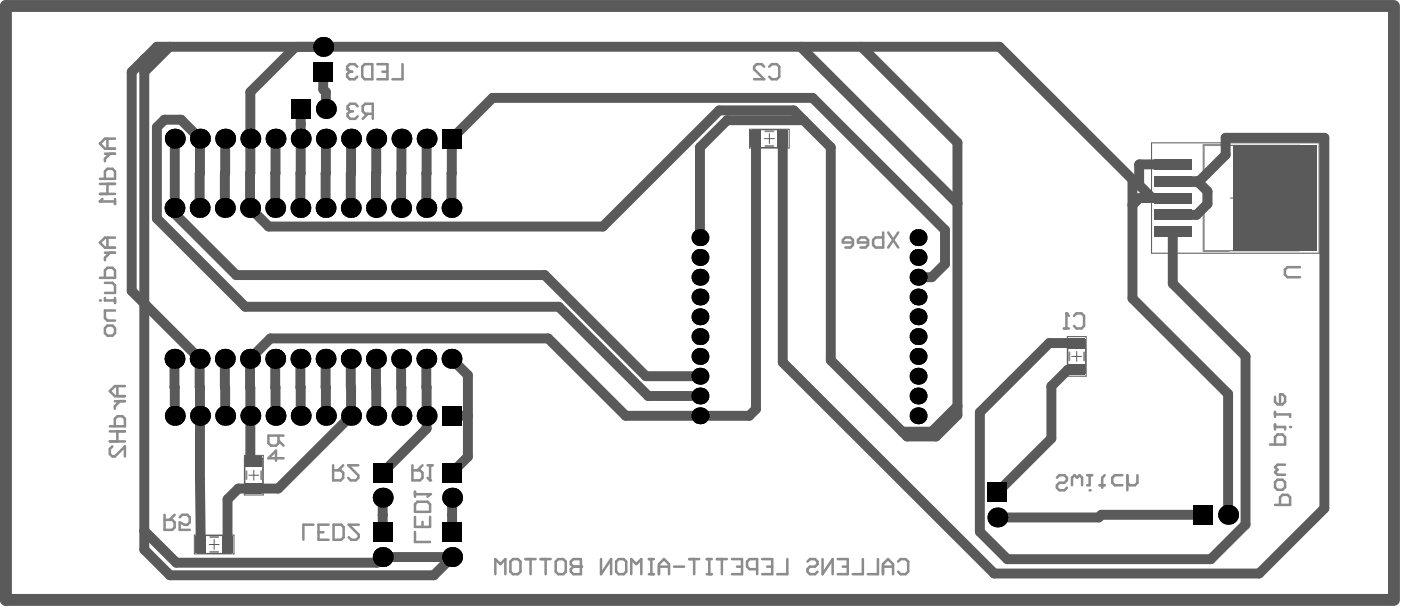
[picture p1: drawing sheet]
<svg xmlns="http://www.w3.org/2000/svg" width="471mm" height="204mm" viewBox="0 0 471 204" stroke-linecap="round" stroke-linejoin="round" font-family="sans-serif">
<g fill="none" stroke="#5a5a5a" stroke-width=".34">
<path d="M251.8 43.4h13.3v6.3h-13.3zM252.8 43.6h11.3v6h-11.3zM256.8 46.6h3.3M258.4 44.9v3.3M386.8 48h56.3v37.1h-56.3zM404.3 48.8h32.1v35.4h-32.1zM413.3 66.5h3.3M415 64.9v3.3M358.5 113.1h6.3v13.3h-6.3zM358.7 114.1h6v11.3h-6zM360 119.7h3.3M361.7 118.1v3.3"/>
<path d="M82.1 153h6.3v13.3h-6.3zM82.3 154h6v11.3h-6zM83.6 159.6h3.3M85.3 158v3.3M65.3 179.7h13.3v6.4h-13.3zM66.3 179.9h11.3v6h-11.3zM70.3 182.9h3.3M71.9 181.2v3.4"/>
</g>
<path d="M467.6 2h-465.6v199.5h465.6M468.2 2v199.5" fill="none" stroke="#5a5a5a" stroke-width="4"/>
<path d="M257.1 44.1h2.7M257.1 49.1h2.7M412.8 48.7h-8.5v35.6h8.5M359.2 118.4v2.7M364.2 118.4v2.7M82.8 158.3v2.7M87.8 158.3v2.7M70.6 185.4h2.7M70.6 180.4h2.7" fill="none" stroke="#8c8c8c" stroke-width=".67"/>
<path d="M111.9 156.3v5.1h2.5l.9-.9v-1.7l-.9-.8h-2.5M115.3 156.3l-1.7 1.7M120.4 156.3h-3.4l3.4 3.4v.8l-.9 .9h-1.7l-.8-.9M138.5 156.3v5.1h2.6l.8-.9v-1.7l-.8-.8h-2.6M141.9 156.3l-1.7 1.7M143.6 156.3h1.7M144.5 156.3v5.1" fill="none" stroke="#8c8c8c" stroke-width=".85"/>
<circle cx="144.5" cy="161.4" r=".42" fill="#8c8c8c"/>
<path d="M256.7 22.4l-.9-.8h-1.6l-.9 .8v.8l3.4 3.4h-3.4M258.4 22.4l.8-.8h1.7l.9 .8v3.4l-.9 .8h-1.7l-.8-.8M357.4 110.3h1.7M358.2 105.3v5M360.8 106.1l.8-.8h1.7l.8 .8v3.4l-.8 .8h-1.7l-.8-.8M143.6 160.5l.9 .9" fill="none" stroke="#8c8c8c" stroke-width=".85"/>
<circle cx="358.2" cy="105.3" r=".42" fill="#8c8c8c"/>
<g fill="none" stroke="#8c8c8c" stroke-width=".85">
<path d="M36.1 79.8v3.4M38.6 79.8h-3.4l-1.6 1.7 1.6 1.7h3.4M33.6 93.3h5v-2.5l-.8-.8h-1.7l-.9 .8v2.5M35.2 84.9h3.4M35.2 95h2.6l.8 .9v2.5h-3.4M36.9 84.9l-1.7 1.7v.8M35.2 100.1v.8h3.4M38.6 100.1v1.7M358.2 105.3l.9 .8M38.6 134.8h3.4M39.4 129.7v3.4M40.3 134.8l-1.7 1.7v.8"/>
<path d="M42 129.7h-3.4l-1.7 1.7 1.7 1.7h3.4M36.9 143.2h5.1v-2.5l-.9-.9h-1.7l-.8 .9v2.5M36.9 144.9h5.1M36.9 148.3h5.1M37.7 150l-.8 .8v1.7l.8 .8h.9l3.4-3.3v3.3M39.4 144.9v3.4"/>
</g>
<circle cx="33.6" cy="100.9" r=".42" fill="#8c8c8c"/>
<path d="M120.1 35.7l-.8-.8h-1.7l-.8 .8v.8M123.5 38.2l-1.7 1.7M125.2 38.2h-2.5l-.9-.8v-1.7l.9-.8h2.5v5M35.2 110.2l.9-.8h1.7l.8 .8v1.7l-.8 .9h-1.7l-.9-.9zM38.6 104.3h-3.4v2.5l.9 .9h2.5M93.6 146.3v2.6l-.9 .8h-1.7l-.8-.8v-2.6h5M93.6 148l1.6 1.7M95.2 153.9h-5l2.5-2.5v3.4M55.3 172.9v5.1h2.5l.9-.8v-1.7l-.9-.9h-2.5M58.7 172.9l-1.7 1.7M60.4 173.8l.8-.9h1.7l.8 .9v1.7l-.8 .8h-.9l-1.6-.8v2.5h3.3" fill="none" stroke="#8c8c8c" stroke-width=".85"/>
<circle cx="116.8" cy="36.5" r=".42" fill="#8c8c8c"/>
<path d="M116.8 36.5l.8 .9M117.6 37.4h.9M117.6 37.4l-.8 .8v.9l.8 .8h1.7l.8-.8M139.4 178.7v3.4h5.1M139.4 165.2v1.7M139.4 169.4l.8-.8h3.4l.9 .8v2.5h-5.1zM139.4 173.6v3.4h5.1v-3.4M139.4 166h5.1M141.9 175.3v1.7" fill="none" stroke="#8c8c8c" stroke-width=".85"/>
<circle cx="144.5" cy="166" r=".42" fill="#8c8c8c"/>
<path d="M35.2 51.6h3.4M36.1 46.6v3.3M36.9 51.6l-1.7 1.7v.9M38.6 46.6h-3.4l-1.6 1.7 1.6 1.6h3.4M33.6 60.1h5v-2.6l-.8-.8h-1.7l-.9 .8v2.6M33.6 61.8h5M33.6 65.1h5M33.6 67.7h5M36.1 61.8v3.3M38.6 66.8v1.7M144.5 166l-.9 .9" fill="none" stroke="#8c8c8c" stroke-width=".85"/>
<circle cx="33.6" cy="67.7" r=".42" fill="#8c8c8c"/>
<path d="M120 22.4l-.9-.8h-1.6l-.9 .8v.8M121.7 22.4l.8-.8h2.6v5h-2.6l-.8-.8zM126.8 21.6h3.3v5h-3.3M128.4 24.1h1.7M135.2 21.6v5h-3.4M34.4 66.8l-.8 .9M105.3 176.3h-3.4v5M107 178.8h1.7M110.4 176.3h-3.4v5h3.4M112.1 176.3h2.5l.8 .8v3.4l-.8 .8h-2.5zM120.5 176.3h-3.4l3.4 3.3v.9l-.8 .8h-1.7l-.9-.8" fill="none" stroke="#8c8c8c" stroke-width=".85"/>
<circle cx="116.6" cy="23.2" r=".42" fill="#8c8c8c"/>
<g fill="none" stroke="#8c8c8c" stroke-width=".85">
<path d="M116.6 23.2l.9 .9M117.5 24.1h.8M117.5 24.1l-.9 .8v.9l.9 .8h1.6l.9-.8M296.7 78.1v5h-2.6l-.8-.8v-1.7l.8-.8h2.6M298.3 78.1l3.4 5M301.7 78.1l-3.4 5M286.5 81.5h-3.4v-.9l.9-.8h1.7l.8 .8v1.7l-.8 .8h-1.7M291.6 81.5h-3.4v-.9l.8-.8h1.7l.9 .8v1.7l-.9 .8h-1.7M436.7 89.7h-4.2l-.9 .9v1.7l.9 .8h4.2M426.6 149.3h5.1v-2.5l-.9-.8h-1.7l-.8 .8v2.5M428.3 143.4h3.4v.9M428.3 142.6v1.7"/>
<path d="M431.7 156.1h-2.6l-.8 .8 .8 .9-.8 .8 .8 .9h2.6M428.3 162l.8-.8h1.7l.9 .8v1.7l-.9 .8h-1.7l-.8-.8zM428.3 169.6h5.1v-2.5l-.9-.9h-1.7l-.8 .9v2.5"/>
</g>
<circle cx="433.4" cy="143.4" r=".42" fill="#8c8c8c"/>
<g fill="none" stroke="#8c8c8c" stroke-width=".85">
<path d="M428.3 133.3v1.7l.8 .8h1.7l.9-.8v-1.7l-.9-.8h-.8v3.3M428.3 138.4v1.7M428.3 139.2h5.1v.9M195.1 187.8v5.1h-2.5l-.9-.9v-.8l.9-.9h2.5M201.9 187.8v5.1l3.4-5.1v5.1M207 188.7l.8-.9h1.7l.8 .9v3.3l-.8 .9h-1.7l-.8-.9zM212 192.9v-5.1l1.7 1.7 1.7-1.7v5.1M218 187.8h1.7M218 192.9h1.7M218.8 187.8v5.1M221.3 190.3h3.4M221.3 192.9v-3.4l1.7-1.7 1.7 1.7v3.4"/>
<path d="M226.4 190.3h3.4M231.5 187.8h3.4M233.2 187.8v5.1M237.4 187.8h1.7M237.4 192.9h1.7M238.3 187.8v5.1M240.8 187.8h3.4M242.5 187.8v5.1M245.9 187.8h3.3v5.1h-3.3M247.6 190.3h1.6M254.3 191.2h-2.5l-.9-.9v-1.6l.9-.9h2.5v5.1M256 187.8h3.4v5.1h-3.4"/>
<path d="M257.7 190.3h1.7M264.5 187.8v5.1h-3.4M271.2 188.7l.9-.9h1.7l.8 .9v.8l-.8 .8h-1.7l-.9 .9v.8l.9 .9h1.7l.8-.9M276.3 187.8v5.1l3.4-5.1v5.1M281.4 187.8h3.4v5.1h-3.4M283.1 190.3h1.7M289.8 187.8v5.1h-3.3M294.9 187.8v5.1h-3.4M296.6 192.9v-3.4l1.7-1.7 1.7 1.7v3.4M296.6 190.3h3.4M301.7 188.7l.8-.9h1.7l.9 .9v3.3l-.9 .9h-1.7l-.8-.9"/>
</g>
<circle cx="195.1" cy="190.3" r=".42" fill="#8c8c8c"/>
<path d="M365.2 159.6h1.7M366 159.6v3.4h-.8M355 160.5l.9-.9h1.7l.8 .9v.8l-.8 .9h-1.7l-.9 .8v.9l.9 .8h1.7l.8-.8M360.1 163v-2.5l.8-.9 .9 .9 .8-.9 .9 .9v2.5M166.4 192.9v-5.1l1.7 1.7 1.7-1.7v5.1M171.4 188.7l.9-.9h1.7l.8 .9v3.3l-.8 .9h-1.7l-.9-.9zM176.5 187.8h3.4M178.2 187.8v5.1M181.6 187.8h3.4M183.3 187.8v5.1M186.7 188.7l.8-.9h1.7l.9 .9v3.3l-.9 .9h-1.7l-.8-.9zM195.1 187.8h-2.5l-.9 .9v.8l.9 .8h2.5" fill="none" stroke="#8c8c8c" stroke-width=".85"/>
<circle cx="366" cy="164.7" r=".42" fill="#8c8c8c"/>
<path d="M371.1 159.6l-.9 .9v3.4M377 159.6h-2.5l-.9 .9v1.7l.9 .8h2.5M378.7 159.6v5.1M382.1 159.6v2.6l-.9 .8h-1.7l-.8-.8M369.4 163h1.7" fill="none" stroke="#8c8c8c" stroke-width=".85"/>
<circle cx="394" cy="81.4" r=".42" fill="none" stroke="#8c8c8c" stroke-width=".83"/>
<g fill="none" stroke="#5a5a5a" stroke-width="3.3">
<path d="M48.5 19.9v164.7l8.6 8.6h88.6l6.2-6.1h-23.3l-1.9 1.9h-67.5l-10.7-10.7M56.9 15.7l-8.4 8.5M108.6 15.7h-9.3l-15.2 15.2-.1 38.9 6.3 6.3h112.2l39.1-39h25l12.5 12.4v71.5l25.6 25.6h9.7l7.2-7.2v-91.5l-32.2-32.2M268.9 15.7l52.7 52.6M101 36.6l-.1 33.2M108.6 24.2v5.8l.9 .9v5.7M58.7 46.6v25.2l20.6 20.6h103.7l34 34h18.1M75.6 46.6l-.1 23.2M92.5 46.6v23.2M101 41.6h.1M109.5 46.6l-.1 23.2M117.9 46.6l-.1 23.2"/>
<path d="M126.4 46.6l-.1 23.2M134.8 46.6l-.1 23.2M143.3 46.6l-.1 23.2M253.9 46.6v90.8l-2.2 2.3h-41.5l-26-26h-93.4l-6.8 6.8 .1 34.6h1.2M262.9 46.6v75.1l71.1 71h89l21.9-21.9v-124.5h-33.2v5.7l-9.2 9.2-8.5-.3h8.2l3.4 3.4v4.2l-3.7 3.7h-7.9M269.9 40.4h-25.6l-9.2 9.1v30.3M394 55.2l-11.3 .1v6.9l4.3 4.3M58.6 69.8h.1M67.1 69.8l.1-23.2-6.4-6.4h-5.6l-2.5 2.5v30.7l29.7 29.6h105.3l30.1 30h17.3M151.7 69.8l.1-23.2 13.7-13.7h107.5l44.4 44.4v11.4l-4.4 4.4h-4.6M394 77.8l-.1 17.5 24.5 24.4v56.5l-11.7 11.6h-68.3l-9.3-9.2v-40.1l23.4-23.3h9.2M394 66.5h-11.2l-2.4 2.4"/>
<path d="M58.6 120.5l.1 19.2M75.5 120.5l.1 19.2M92.5 120.5v19.2M100.9 120.5l.1 19.2M109.4 120.5l.1 19.2M117.8 120.5l.1 19.2-24.5 24.4h-13.3l-3.7 3.6v15.2M126.3 120.5l.1 19.2M134.7 120.5l.1 19.2M143.2 120.5l.1 23.5-14.7 14.7M151.7 120.5l5.5 5.5v27.4l-5.3 5.3M151.8 139.7h5.4M321.6 136.4l-8.6 8.6h-9.9"/>
<path d="M361.7 124.2h-3l-5.5 5.5v17.6l-18.2 18.1M128.6 173h.1M128.6 167.2v11.5M151.9 173h.1M151.9 167.2v11.5M404.1 172.9h-34.1l-.9 .9h-34.1M412.5 172.9v-40.6l-32.1-32v-40l-44.7-44.6h-283l-8.5 8.5v73.5l22.9 22.8 .3 62.4"/>
</g>
<g fill="#000">
<circle cx="108.6" cy="15.7" r="3.3"/>
<circle cx="109.5" cy="36.6" r="3.3"/>
<circle cx="58.7" cy="46.6" r="3.3"/>
<circle cx="67.2" cy="46.6" r="3.3"/>
<circle cx="75.6" cy="46.6" r="3.3"/>
<circle cx="84.1" cy="46.6" r="3.3"/>
<circle cx="92.5" cy="46.6" r="3.3"/>
<circle cx="101" cy="46.6" r="3.3"/>
<circle cx="109.5" cy="46.6" r="3.3"/>
<circle cx="117.9" cy="46.6" r="3.3"/>
<circle cx="126.4" cy="46.6" r="3.3"/>
<circle cx="134.8" cy="46.6" r="3.3"/>
<circle cx="143.3" cy="46.6" r="3.3"/>
<circle cx="58.6" cy="69.8" r="3.3"/>
<circle cx="67.1" cy="69.8" r="3.3"/>
<circle cx="75.5" cy="69.8" r="3.3"/>
<circle cx="84" cy="69.8" r="3.3"/>
<circle cx="92.5" cy="69.8" r="3.3"/>
<circle cx="100.9" cy="69.8" r="3.3"/>
<circle cx="109.4" cy="69.8" r="3.3"/>
<circle cx="117.8" cy="69.8" r="3.3"/>
<circle cx="126.3" cy="69.8" r="3.3"/>
<circle cx="134.7" cy="69.8" r="3.3"/>
<circle cx="143.2" cy="69.8" r="3.3"/>
<circle cx="151.7" cy="69.8" r="3.3"/>
<circle cx="235.1" cy="79.8" r="2.83"/>
<circle cx="308.4" cy="79.8" r="2.83"/>
<circle cx="235.1" cy="86.5" r="2.83"/>
<circle cx="235.1" cy="93.1" r="2.83"/>
<circle cx="235.1" cy="99.8" r="2.83"/>
<circle cx="308.4" cy="86.5" r="2.83"/>
<circle cx="308.4" cy="93.1" r="2.83"/>
<circle cx="308.4" cy="99.8" r="2.83"/>
<circle cx="235.1" cy="113.1" r="2.83"/>
<circle cx="235.1" cy="106.4" r="2.83"/>
<circle cx="235.1" cy="119.7" r="2.83"/>
<circle cx="308.4" cy="113.1" r="2.83"/>
<circle cx="308.4" cy="119.7" r="2.83"/>
<circle cx="308.4" cy="106.4" r="2.83"/>
<circle cx="58.6" cy="120.5" r="3.3"/>
<circle cx="58.7" cy="139.7" r="3.3"/>
<circle cx="67.1" cy="120.5" r="3.3"/>
<circle cx="67.2" cy="139.7" r="3.3"/>
<circle cx="75.5" cy="120.5" r="3.3"/>
<circle cx="75.6" cy="139.7" r="3.3"/>
<circle cx="84" cy="120.5" r="3.3"/>
<circle cx="84.1" cy="139.7" r="3.3"/>
<circle cx="92.5" cy="120.5" r="3.3"/>
<circle cx="92.5" cy="139.7" r="3.3"/>
<circle cx="100.9" cy="120.5" r="3.3"/>
<circle cx="101" cy="139.7" r="3.3"/>
<circle cx="109.4" cy="120.5" r="3.3"/>
<circle cx="109.5" cy="139.7" r="3.3"/>
<circle cx="117.8" cy="120.5" r="3.3"/>
<circle cx="117.9" cy="139.7" r="3.3"/>
<circle cx="126.3" cy="120.5" r="3.3"/>
<circle cx="126.4" cy="139.7" r="3.3"/>
<circle cx="134.7" cy="120.5" r="3.3"/>
<circle cx="134.8" cy="139.7" r="3.3"/>
<circle cx="143.2" cy="120.5" r="3.3"/>
<circle cx="143.3" cy="139.7" r="3.3"/>
<circle cx="151.7" cy="120.5" r="3.3"/>
<circle cx="235.1" cy="139.7" r="2.83"/>
<circle cx="235.1" cy="133" r="2.83"/>
<circle cx="235.1" cy="126.4" r="2.83"/>
<circle cx="308.4" cy="133" r="2.83"/>
<circle cx="308.4" cy="126.4" r="2.83"/>
<circle cx="308.4" cy="139.7" r="2.83"/>
<circle cx="128.6" cy="167.2" r="3.3"/>
<circle cx="151.9" cy="167.2" r="3.3"/>
<circle cx="335" cy="173.8" r="3.3"/>
<circle cx="412.5" cy="172.9" r="3.3"/>
<circle cx="128.6" cy="187.1" r="3.3"/>
<circle cx="151.9" cy="187.1" r="3.3"/>
</g>
<g fill="#000">
<path d="M97.7 33.3h6.6v6.6h-6.6z" fill-rule="evenodd"/>
<path d="M105.2 20.9h6.7v6.6h-6.7z" fill-rule="evenodd"/>
<path d="M148.4 43.2h6.7v6.7h-6.7z" fill-rule="evenodd"/>
<path d="M125.2 155.4h6.7v6.7h-6.7z" fill-rule="evenodd"/>
<path d="M148.4 136.4h6.7v6.6h-6.7z" fill-rule="evenodd"/>
<path d="M148.5 155.4h6.7v6.7h-6.7z" fill-rule="evenodd"/>
<path d="M125.2 175.4h6.7v6.6h-6.7z" fill-rule="evenodd"/>
<path d="M148.5 175.4h6.7v6.6h-6.7z" fill-rule="evenodd"/>
<path d="M331.7 162.1h6.7v6.6h-6.7z" fill-rule="evenodd"/>
<path d="M400.7 169.6h6.7v6.7h-6.7z" fill-rule="evenodd"/>
</g>
<g fill="#5a5a5a">
<path d="M65.6 180.1h3.7v5.6h-3.7z" fill-rule="evenodd"/>
<path d="M261.1 43.7h3.7v5.7h-3.7z" fill-rule="evenodd"/>
<path d="M82.4 153.3h5.7v3.7h-5.7z" fill-rule="evenodd"/>
<path d="M387.7 70.4h12.6v3.5h-12.6z" fill-rule="evenodd"/>
<path d="M387.7 64.8h12.6v3.5h-12.6z" fill-rule="evenodd"/>
<path d="M387.7 59.1h12.6v3.5h-12.6z" fill-rule="evenodd"/>
<path d="M74.6 180.1h3.7v5.6h-3.7z" fill-rule="evenodd"/>
<path d="M82.4 162.3h5.7v3.6h-5.7z" fill-rule="evenodd"/>
<path d="M252.1 43.7h3.7v5.7h-3.7z" fill-rule="evenodd"/>
<path d="M358.8 122.4h5.7v3.6h-5.7z" fill-rule="evenodd"/>
<path d="M358.8 113.4h5.7v3.7h-5.7z" fill-rule="evenodd"/>
<path d="M387.7 76.1h12.6v3.5h-12.6z" fill-rule="evenodd"/>
<path d="M387.7 53.5h12.6v3.5h-12.6z" fill-rule="evenodd"/>
<path d="M414.3 48.8h28v35.4h-28z" fill-rule="evenodd"/>
</g>
<g fill="#000">
<circle cx="108.6" cy="15.7" r="3.3"/>
<circle cx="109.5" cy="36.6" r="3.3"/>
<circle cx="58.7" cy="46.6" r="3.3"/>
<circle cx="67.2" cy="46.6" r="3.3"/>
<circle cx="75.6" cy="46.6" r="3.3"/>
<circle cx="84.1" cy="46.6" r="3.3"/>
<circle cx="92.5" cy="46.6" r="3.3"/>
<circle cx="101" cy="46.6" r="3.3"/>
<circle cx="109.5" cy="46.6" r="3.3"/>
<circle cx="117.9" cy="46.6" r="3.3"/>
<circle cx="126.4" cy="46.6" r="3.3"/>
<circle cx="134.8" cy="46.6" r="3.3"/>
<circle cx="143.3" cy="46.6" r="3.3"/>
<circle cx="58.6" cy="69.8" r="3.3"/>
<circle cx="67.1" cy="69.8" r="3.3"/>
<circle cx="75.5" cy="69.8" r="3.3"/>
<circle cx="84" cy="69.8" r="3.3"/>
<circle cx="92.5" cy="69.8" r="3.3"/>
<circle cx="100.9" cy="69.8" r="3.3"/>
<circle cx="109.4" cy="69.8" r="3.3"/>
<circle cx="117.8" cy="69.8" r="3.3"/>
<circle cx="126.3" cy="69.8" r="3.3"/>
<circle cx="134.7" cy="69.8" r="3.3"/>
<circle cx="143.2" cy="69.8" r="3.3"/>
<circle cx="151.7" cy="69.8" r="3.3"/>
<circle cx="235.1" cy="79.8" r="2.83"/>
<circle cx="308.4" cy="79.8" r="2.83"/>
<circle cx="235.1" cy="86.5" r="2.83"/>
<circle cx="235.1" cy="93.1" r="2.83"/>
<circle cx="235.1" cy="99.8" r="2.83"/>
<circle cx="308.4" cy="86.5" r="2.83"/>
<circle cx="308.4" cy="93.1" r="2.83"/>
<circle cx="308.4" cy="99.8" r="2.83"/>
<circle cx="235.1" cy="113.1" r="2.83"/>
<circle cx="235.1" cy="106.4" r="2.83"/>
<circle cx="235.1" cy="119.7" r="2.83"/>
<circle cx="308.4" cy="113.1" r="2.83"/>
<circle cx="308.4" cy="119.7" r="2.83"/>
<circle cx="308.4" cy="106.4" r="2.83"/>
<circle cx="58.6" cy="120.5" r="3.3"/>
<circle cx="58.7" cy="139.7" r="3.3"/>
<circle cx="67.1" cy="120.5" r="3.3"/>
<circle cx="67.2" cy="139.7" r="3.3"/>
<circle cx="75.5" cy="120.5" r="3.3"/>
<circle cx="75.6" cy="139.7" r="3.3"/>
<circle cx="84" cy="120.5" r="3.3"/>
<circle cx="84.1" cy="139.7" r="3.3"/>
<circle cx="92.5" cy="120.5" r="3.3"/>
<circle cx="92.5" cy="139.7" r="3.3"/>
<circle cx="100.9" cy="120.5" r="3.3"/>
<circle cx="101" cy="139.7" r="3.3"/>
<circle cx="109.4" cy="120.5" r="3.3"/>
<circle cx="109.5" cy="139.7" r="3.3"/>
<circle cx="117.8" cy="120.5" r="3.3"/>
<circle cx="117.9" cy="139.7" r="3.3"/>
<circle cx="126.3" cy="120.5" r="3.3"/>
<circle cx="126.4" cy="139.7" r="3.3"/>
<circle cx="134.7" cy="120.5" r="3.3"/>
<circle cx="134.8" cy="139.7" r="3.3"/>
<circle cx="143.2" cy="120.5" r="3.3"/>
<circle cx="143.3" cy="139.7" r="3.3"/>
<circle cx="151.7" cy="120.5" r="3.3"/>
<circle cx="235.1" cy="139.7" r="2.83"/>
<circle cx="235.1" cy="133" r="2.83"/>
<circle cx="235.1" cy="126.4" r="2.83"/>
<circle cx="308.4" cy="133" r="2.83"/>
<circle cx="308.4" cy="126.4" r="2.83"/>
<circle cx="308.4" cy="139.7" r="2.83"/>
<circle cx="128.6" cy="167.2" r="3.3"/>
<circle cx="151.9" cy="167.2" r="3.3"/>
<circle cx="335" cy="173.8" r="3.3"/>
<circle cx="412.5" cy="172.9" r="3.3"/>
<circle cx="128.6" cy="187.1" r="3.3"/>
<circle cx="151.9" cy="187.1" r="3.3"/>
</g>
<g fill="#000">
<path d="M97.7 33.3h6.6v6.6h-6.6z" fill-rule="evenodd"/>
<path d="M105.2 20.9h6.7v6.6h-6.7z" fill-rule="evenodd"/>
<path d="M148.4 43.2h6.7v6.7h-6.7z" fill-rule="evenodd"/>
<path d="M125.2 155.4h6.7v6.7h-6.7z" fill-rule="evenodd"/>
<path d="M148.4 136.4h6.7v6.6h-6.7z" fill-rule="evenodd"/>
<path d="M148.5 155.4h6.7v6.7h-6.7z" fill-rule="evenodd"/>
<path d="M125.2 175.4h6.7v6.6h-6.7z" fill-rule="evenodd"/>
<path d="M148.5 175.4h6.7v6.6h-6.7z" fill-rule="evenodd"/>
<path d="M331.7 162.1h6.7v6.6h-6.7z" fill-rule="evenodd"/>
<path d="M400.7 169.6h6.7v6.7h-6.7z" fill-rule="evenodd"/>
</g>
</svg>
